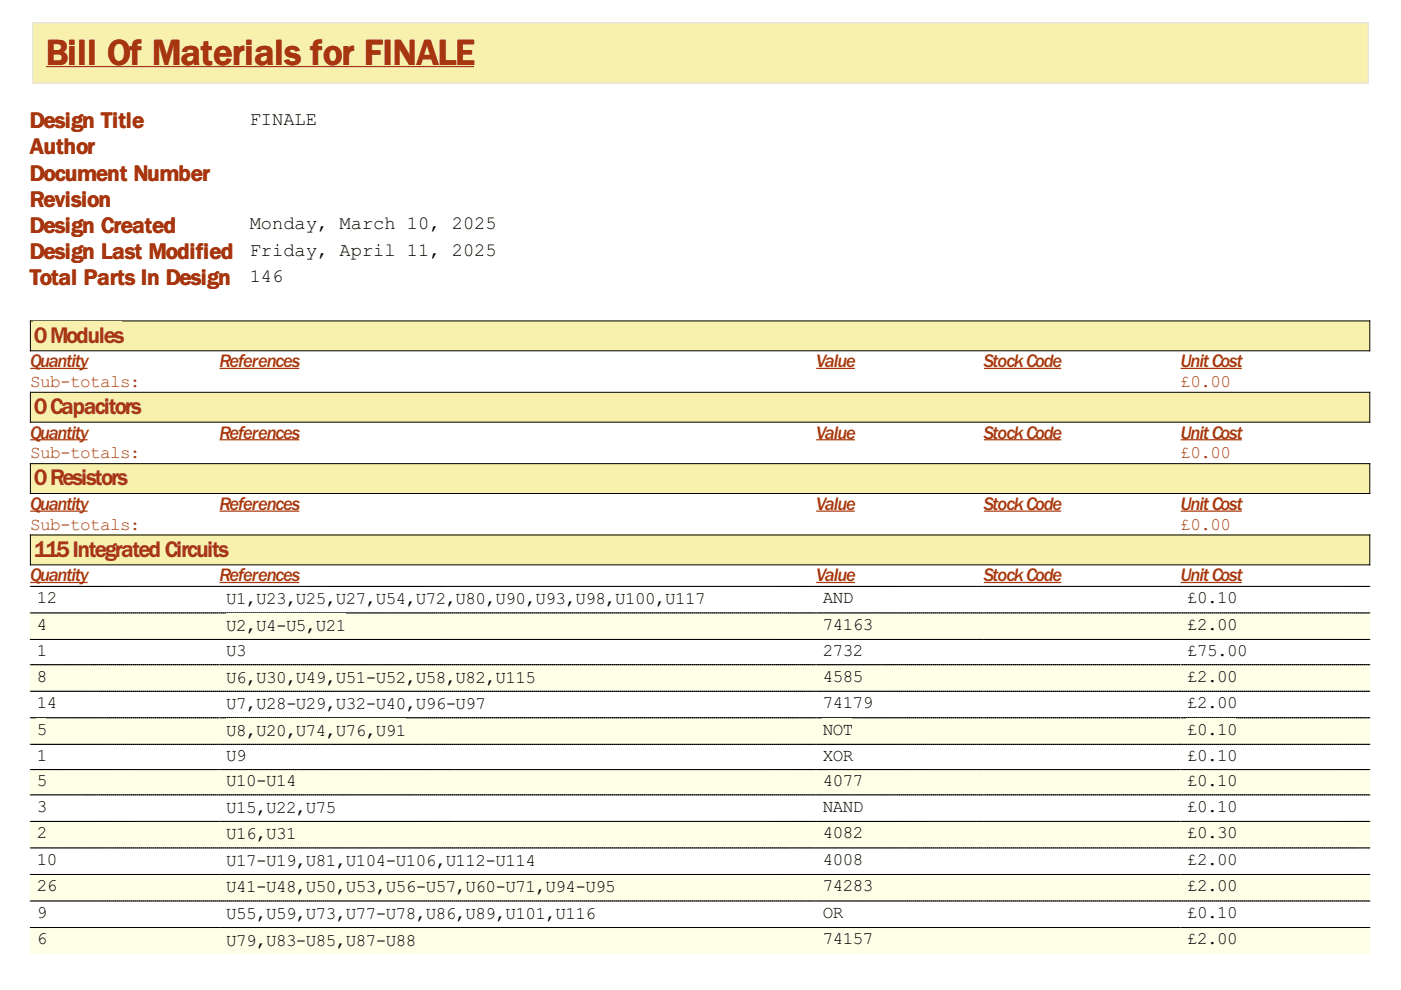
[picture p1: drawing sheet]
<svg xmlns="http://www.w3.org/2000/svg" width="297mm" height="210mm" viewBox="0 0 297 210" stroke-linecap="round" stroke-linejoin="round" font-family="sans-serif">
<defs><g id="words">
<text font-size="9" fill="#a73610" x="9.7" y="13.8">Bill Of Materials for FINALE</text>
<g font-size="5.6" fill="#a73610">
<text x="6.3" y="27.2">Design Title</text>
<text x="6.3" y="32.7">Author</text>
<text x="6.3" y="38.3">Document Number</text>
<text x="6.3" y="43.9">Revision</text>
<text x="6.3" y="49.4">Design Created</text>
<text x="6.3" y="55">Design Last Modified</text>
<text x="6.3" y="60.5">Total Parts In Design</text>
<text x="7.2" y="72.7">0Modules</text>
<text x="7.2" y="87.8">0Capacitors</text>
<text x="7.2" y="102.9">0Resistors</text>
<text x="7.2" y="118">115IntegratedCircuits</text>
</g>
<g font-size="4.5">
<text x="53" y="26.4">FINALE</text>
<text x="53" y="48.6">Monday, March 10, 2025</text>
<text x="53" y="54.2">Friday, April 11, 2025</text>
<text x="53" y="59.7">146</text>
</g>
<g font-size="4.5" fill="#a73610">
<text x="6.4" y="77.9">Quantity</text>
<text x="46.5" y="77.9">References</text>
<text x="173.1" y="77.9">Value</text>
<text x="208.6" y="77.9">StockCode</text>
<text x="250.3" y="77.9">UnitCost</text>
<text x="6.4" y="93">Quantity</text>
<text x="46.5" y="93">References</text>
<text x="173.1" y="93">Value</text>
<text x="208.6" y="93">StockCode</text>
<text x="250.3" y="93">UnitCost</text>
<text x="6.4" y="108.1">Quantity</text>
<text x="46.5" y="108.1">References</text>
<text x="173.1" y="108.1">Value</text>
<text x="208.6" y="108.1">StockCode</text>
<text x="250.3" y="108.1">UnitCost</text>
<text x="6.4" y="123.2">Quantity</text>
<text x="46.5" y="123.2">References</text>
<text x="173.1" y="123.2">Value</text>
<text x="208.6" y="123.2">StockCode</text>
<text x="250.3" y="123.2">UnitCost</text>
</g>
<g font-size="4.2" fill="#a73610">
<text x="6.4" y="82.1">Sub-totals:</text>
<text x="250.3" y="82.1">£0.00</text>
<text x="6.4" y="97.2">Sub-totals:</text>
<text x="250.3" y="97.2">£0.00</text>
<text x="6.4" y="112.3">Sub-totals:</text>
<text x="250.3" y="112.3">£0.00</text>
</g>
<g font-size="4.2">
<text x="7.8" y="127.9">12</text>
<text x="47.9" y="128.2">U1,U23,U25,U27,U54,U72,U80,U90,U93,U98,U100,U117</text>
<text x="174.5" y="127.9">AND</text>
<text x="251.7" y="127.9">£0.10</text>
<text x="7.8" y="133.5">4</text>
<text x="47.9" y="133.8">U2,U4-U5,U21</text>
<text x="174.5" y="133.5">74163</text>
<text x="251.7" y="133.5">£2.00</text>
<text x="7.8" y="139.1">1</text>
<text x="47.9" y="139.1">U3</text>
<text x="174.5" y="139.1">2732</text>
<text x="251.7" y="139.1">£75.00</text>
<text x="7.8" y="144.5">8</text>
<text x="47.9" y="144.8">U6,U30,U49,U51-U52,U58,U82,U115</text>
<text x="174.5" y="144.5">4585</text>
<text x="251.7" y="144.5">£2.00</text>
<text x="7.8" y="150.1">14</text>
<text x="7.8" y="155.7">5</text>
<text x="47.9" y="150.4">U7,U28-U29,U32-U40,U96-U97</text>
<text x="174.5" y="150.1">74179</text>
<text x="174.5" y="155.7">NOT</text>
<text x="251.7" y="150.1">£2.00</text>
<text x="251.7" y="155.7">£0.10</text>
<text x="7.8" y="161.4">1</text>
<text x="47.9" y="156">U8,U20,U74,U76,U91</text>
<text x="47.9" y="161.4">U9</text>
<text x="174.5" y="161.4">XOR</text>
<text x="251.7" y="161.4">£0.10</text>
<text x="7.8" y="166.7">5</text>
<text x="47.9" y="166.7">U10-U14</text>
<text x="174.5" y="166.7">4077</text>
<text x="251.7" y="166.7">£0.10</text>
<text x="7.8" y="172.1">3</text>
<text x="47.9" y="172.4">U15,U22,U75</text>
<text x="174.5" y="172.1">NAND</text>
<text x="251.7" y="172.1">£0.10</text>
<text x="7.8" y="177.7">2</text>
<text x="47.9" y="178">U16,U31</text>
<text x="174.5" y="177.7">4082</text>
<text x="251.7" y="177.7">£0.30</text>
<text x="7.8" y="183.3">10</text>
<text x="47.9" y="183.6">U17-U19,U81,U104-U106,U112-U114</text>
<text x="174.5" y="183.3">4008</text>
<text x="251.7" y="183.3">£2.00</text>
<text x="7.8" y="189">26</text>
<text x="47.9" y="189.2">U41-U48,U50,U53,U56-U57,U60-U71,U94-U95</text>
<text x="174.5" y="189">74283</text>
<text x="251.7" y="189">£2.00</text>
<text x="7.8" y="194.6">9</text>
<text x="47.9" y="194.9">U55,U59,U73,U77-U78,U86,U89,U101,U116</text>
<text x="174.5" y="194.6">OR</text>
<text x="251.7" y="194.6">£0.10</text>
<text x="7.8" y="200.2">6</text>
<text x="47.9" y="200.5">U79,U83-U85,U87-U88</text>
<text x="174.5" y="200.2">74157</text>
<text x="251.7" y="200.2">£2.00</text>
</g>
</g></defs>
<path d="M6.8 4.7h283.4v13h-283.4z" fill="#f7f1ad"/>
<path d="M7 4.8h283.1v12.8h-283.1z" fill="none" stroke="#e2e2ef" stroke-width=".21"/>
<path d="M9.8 6.9h90.7v9h-90.7z" fill="#f7f1ad"/>
<path d="M9.8 14.1h90.7" fill="none" stroke="#a73610" stroke-width=".26"/>
<path d="M6.4 68h284.1v6.4h-284.1z" fill="#f7f1ad"/>
<path d="M6.4 68h284v6.4h-284z" fill="none" stroke="#000" stroke-width=".21"/>
<path d="M7.1 68.2h18.8v5.6h-18.8z" fill="#f7f1ad"/>
<path d="M6.4 78.1h12.2M46.5 78.1h17M173.1 78.1h8.2M208.6 78.1h16.4M250.3 78.1h13" fill="none" stroke="#a73610" stroke-width=".26"/>
<path d="M6.4 83.1h284.1v6.4h-284.1z" fill="#f7f1ad"/>
<path d="M6.4 83.2h284v6.3h-284z" fill="none" stroke="#000" stroke-width=".21"/>
<path d="M7.1 83.3h22.5v5.6h-22.5z" fill="#f7f1ad"/>
<path d="M6.4 93.2h12.2M46.5 93.2h17M173.1 93.2h8.2M208.6 93.2h16.4M250.3 93.2h13" fill="none" stroke="#a73610" stroke-width=".26"/>
<path d="M6.4 98.3h284.1v6.4h-284.1z" fill="#f7f1ad"/>
<path d="M6.4 98.3h284v6.3h-284z" fill="none" stroke="#000" stroke-width=".21"/>
<path d="M7.1 98.6h19.6v5.6h-19.6z" fill="#f7f1ad"/>
<path d="M6.4 108.4h12.2M46.5 108.4h17M173.1 108.4h8.2M208.6 108.4h16.4M250.3 108.4h13" fill="none" stroke="#a73610" stroke-width=".26"/>
<path d="M6.4 113.4h284.1v6.4h-284.1z" fill="#f7f1ad"/>
<path d="M6.4 113.4h284v6.4h-284z" fill="none" stroke="#000" stroke-width=".21"/>
<path d="M7.1 113.7h41v5.6h-41z" fill="#f7f1ad"/>
<path d="M6.4 123.5h12.2M46.5 123.5h17M173.1 123.5h8.2M208.6 123.5h16.4M250.3 123.5h13" fill="none" stroke="#a73610" stroke-width=".26"/>
<path d="M6.4 124.3h40.1M46.6 124.3h126.4M173.1 124.3h35.5M208.6 124.3h41.7M250.4 124.3h40" fill="none" stroke="#000" stroke-width=".21" stroke-dasharray=".3 .1"/>
<path d="M6.4 129.9h40.1v5.6h-40.1z" fill="#feffe6"/>
<path d="M6.4 130h40.1" fill="none" stroke="#000" stroke-width=".21" stroke-dasharray=".3 .1"/>
<g fill="#feffe6">
<path d="M7.7 130.1h2.1v4.3h-2.1z"/>
<path d="M46.5 129.9h126.6v5.6h-126.6z"/>
</g>
<path d="M46.6 130h126.4" fill="none" stroke="#000" stroke-width=".21" stroke-dasharray=".3 .1"/>
<g fill="#feffe6">
<path d="M47.9 130.1h25.4v4.5h-25.4z"/>
<path d="M173.1 129.9h35.5v5.6h-35.5z"/>
</g>
<path d="M173.1 130h35.5" fill="none" stroke="#000" stroke-width=".21" stroke-dasharray=".3 .1"/>
<g fill="#feffe6">
<path d="M174.3 130.1h10.6v4.3h-10.6z"/>
<path d="M208.6 129.9h41.7v5.6h-41.7z"/>
</g>
<path d="M208.6 130h41.7" fill="none" stroke="#000" stroke-width=".21" stroke-dasharray=".3 .1"/>
<path d="M250.3 129.9h40.2v5.6h-40.2z" fill="#feffe6"/>
<path d="M250.4 130h40" fill="none" stroke="#000" stroke-width=".21" stroke-dasharray=".3 .1"/>
<path d="M251.5 130.1h10.6v4.3h-10.6z" fill="#feffe6"/>
<path d="M6.4 135.6h40.1M46.6 135.6h126.4M173.1 135.6h35.5M208.6 135.6h41.7M250.4 135.6h40" fill="none" stroke="#000" stroke-width=".21" stroke-dasharray=".3 .1"/>
<path d="M6.4 140.9h40.1v5.6h-40.1z" fill="#feffe6"/>
<path d="M6.4 140.9h40.1" fill="none" stroke="#000" stroke-width=".21" stroke-dasharray=".3 .1"/>
<g fill="#feffe6">
<path d="M7.7 141.2h2.1v4.3h-2.1z"/>
<path d="M46.5 140.9h126.6v5.6h-126.6z"/>
</g>
<path d="M46.6 140.9h126.4" fill="none" stroke="#000" stroke-width=".21" stroke-dasharray=".3 .1"/>
<g fill="#feffe6">
<path d="M47.9 141.2h65.6v4.5h-65.6z"/>
<path d="M173.1 140.9h35.5v5.6h-35.5z"/>
</g>
<path d="M173.1 140.9h35.5" fill="none" stroke="#000" stroke-width=".21" stroke-dasharray=".3 .1"/>
<g fill="#feffe6">
<path d="M174.3 141.2h8.4v4.3h-8.4z"/>
<path d="M208.6 140.9h41.7v5.6h-41.7z"/>
</g>
<path d="M208.6 140.9h41.7" fill="none" stroke="#000" stroke-width=".21" stroke-dasharray=".3 .1"/>
<path d="M250.3 140.9h40.2v5.6h-40.2z" fill="#feffe6"/>
<path d="M250.4 140.9h40" fill="none" stroke="#000" stroke-width=".21" stroke-dasharray=".3 .1"/>
<path d="M251.5 141.2h10.6v4.3h-10.6z" fill="#feffe6"/>
<path d="M6.4 146.6h40.1M46.6 146.6h126.4M173.1 146.6h35.5M208.6 146.6h41.7M250.4 146.6h40" fill="none" stroke="#000" stroke-width=".21" stroke-dasharray=".3 .1"/>
<path d="M6.4 152.2h40.1v5.6h-40.1z" fill="#feffe6"/>
<path d="M6.4 152.2h40.1" fill="none" stroke="#000" stroke-width=".21" stroke-dasharray=".3 .1"/>
<g fill="#feffe6">
<path d="M7.7 152.3h2.1v4.3h-2.1z"/>
<path d="M46.5 152.2h126.6v5.6h-126.6z"/>
</g>
<path d="M46.6 152.2h126.4" fill="none" stroke="#000" stroke-width=".21" stroke-dasharray=".3 .1"/>
<g fill="#feffe6">
<path d="M47.9 152.3h38v4.5h-38z"/>
<path d="M173.1 152.2h35.5v5.6h-35.5z"/>
</g>
<path d="M173.1 152.2h35.5" fill="none" stroke="#000" stroke-width=".21" stroke-dasharray=".3 .1"/>
<g fill="#feffe6">
<path d="M174.3 152.3h6.3v4.3h-6.3z"/>
<path d="M208.6 152.2h41.7v5.6h-41.7z"/>
</g>
<path d="M208.6 152.2h41.7" fill="none" stroke="#000" stroke-width=".21" stroke-dasharray=".3 .1"/>
<path d="M250.3 152.2h40.2v5.6h-40.2z" fill="#feffe6"/>
<path d="M250.4 152.2h40" fill="none" stroke="#000" stroke-width=".21" stroke-dasharray=".3 .1"/>
<path d="M251.5 152.3h10.6v4.3h-10.6z" fill="#feffe6"/>
<path d="M6.4 157.8h40.1M46.6 157.8h126.4M173.1 157.8h35.5M208.6 157.8h41.7M250.4 157.8h40" fill="none" stroke="#000" stroke-width=".21" stroke-dasharray=".3 .1"/>
<path d="M6.4 163.1h40.1v5.4h-40.1z" fill="#feffe6"/>
<path d="M6.4 163.2h40.1" fill="none" stroke="#000" stroke-width=".21" stroke-dasharray=".3 .1"/>
<g fill="#feffe6">
<path d="M7.7 163.4h2.1v4.3h-2.1z"/>
<path d="M46.5 163.1h126.6v5.4h-126.6z"/>
</g>
<path d="M46.6 163.2h126.4" fill="none" stroke="#000" stroke-width=".21" stroke-dasharray=".3 .1"/>
<g fill="#feffe6">
<path d="M47.9 163.4h14.8v4.3h-14.8z"/>
<path d="M173.1 163.1h35.5v5.4h-35.5z"/>
</g>
<path d="M173.1 163.2h35.5" fill="none" stroke="#000" stroke-width=".21" stroke-dasharray=".3 .1"/>
<g fill="#feffe6">
<path d="M174.3 163.4h8.4v4.3h-8.4z"/>
<path d="M208.6 163.1h41.7v5.4h-41.7z"/>
</g>
<path d="M208.6 163.2h41.7" fill="none" stroke="#000" stroke-width=".21" stroke-dasharray=".3 .1"/>
<path d="M250.3 163.1h40.2v5.4h-40.2z" fill="#feffe6"/>
<path d="M250.4 163.2h40" fill="none" stroke="#000" stroke-width=".21" stroke-dasharray=".3 .1"/>
<path d="M251.5 163.4h10.6v4.3h-10.6z" fill="#feffe6"/>
<path d="M6.4 168.5h40.1M46.6 168.5h126.4M173.1 168.5h35.5M208.6 168.5h41.7M250.4 168.5h40" fill="none" stroke="#000" stroke-width=".21" stroke-dasharray=".3 .1"/>
<path d="M6.4 174.1h40.1v5.6h-40.1z" fill="#feffe6"/>
<path d="M6.4 174.2h40.1" fill="none" stroke="#000" stroke-width=".21" stroke-dasharray=".3 .1"/>
<g fill="#feffe6">
<path d="M7.7 174.3h2.1v4.2h-2.1z"/>
<path d="M46.5 174.1h126.6v5.6h-126.6z"/>
</g>
<path d="M46.6 174.2h126.4" fill="none" stroke="#000" stroke-width=".21" stroke-dasharray=".3 .1"/>
<g fill="#feffe6">
<path d="M47.9 174.3h14.8v4.5h-14.8z"/>
<path d="M173.1 174.1h35.5v5.6h-35.5z"/>
</g>
<path d="M173.1 174.2h35.5" fill="none" stroke="#000" stroke-width=".21" stroke-dasharray=".3 .1"/>
<g fill="#feffe6">
<path d="M174.3 174.3h8.4v4.2h-8.4z"/>
<path d="M208.6 174.1h41.7v5.6h-41.7z"/>
</g>
<path d="M208.6 174.2h41.7" fill="none" stroke="#000" stroke-width=".21" stroke-dasharray=".3 .1"/>
<path d="M250.3 174.1h40.2v5.6h-40.2z" fill="#feffe6"/>
<path d="M250.4 174.2h40" fill="none" stroke="#000" stroke-width=".21" stroke-dasharray=".3 .1"/>
<path d="M251.5 174.3h10.6v4.2h-10.6z" fill="#feffe6"/>
<path d="M6.4 179.8h40.1M46.6 179.8h126.4M173.1 179.8h35.5M208.6 179.8h41.7M250.4 179.8h40" fill="none" stroke="#000" stroke-width=".21" stroke-dasharray=".3 .1"/>
<path d="M6.4 185.4h40.1v5.6h-40.1z" fill="#feffe6"/>
<path d="M6.4 185.4h40.1" fill="none" stroke="#000" stroke-width=".21" stroke-dasharray=".3 .1"/>
<g fill="#feffe6">
<path d="M7.7 185.7h4.2v4.2h-4.2z"/>
<path d="M46.5 185.4h126.6v5.6h-126.6z"/>
</g>
<path d="M46.6 185.4h126.4" fill="none" stroke="#000" stroke-width=".21" stroke-dasharray=".3 .1"/>
<g fill="#feffe6">
<path d="M47.9 185.7h82.5v4.5h-82.5z"/>
<path d="M173.1 185.4h35.5v5.6h-35.5z"/>
</g>
<path d="M173.1 185.4h35.5" fill="none" stroke="#000" stroke-width=".21" stroke-dasharray=".3 .1"/>
<g fill="#feffe6">
<path d="M174.3 185.7h10.6v4.2h-10.6z"/>
<path d="M208.6 185.4h41.7v5.6h-41.7z"/>
</g>
<path d="M208.6 185.4h41.7" fill="none" stroke="#000" stroke-width=".21" stroke-dasharray=".3 .1"/>
<path d="M250.3 185.4h40.2v5.6h-40.2z" fill="#feffe6"/>
<path d="M250.4 185.4h40" fill="none" stroke="#000" stroke-width=".21" stroke-dasharray=".3 .1"/>
<path d="M251.5 185.7h10.6v4.2h-10.6z" fill="#feffe6"/>
<path d="M6.4 191h40.1M46.6 191h126.4M173.1 191h35.5M208.6 191h41.7M250.4 191h40" fill="none" stroke="#000" stroke-width=".21" stroke-dasharray=".3 .1"/>
<path d="M6.4 196.6h40.1v5.6h-40.1z" fill="#feffe6"/>
<path d="M6.4 196.7h40.1" fill="none" stroke="#000" stroke-width=".21" stroke-dasharray=".3 .1"/>
<g fill="#feffe6">
<path d="M7.7 197h2.1v4.3h-2.1z"/>
<path d="M46.5 196.6h126.6v5.6h-126.6z"/>
</g>
<path d="M46.6 196.7h126.4" fill="none" stroke="#000" stroke-width=".21" stroke-dasharray=".3 .1"/>
<g fill="#feffe6">
<path d="M47.9 197h40.2v4.5h-40.2z"/>
<path d="M173.1 196.6h35.5v5.6h-35.5z"/>
</g>
<path d="M173.1 196.7h35.5" fill="none" stroke="#000" stroke-width=".21" stroke-dasharray=".3 .1"/>
<g fill="#feffe6">
<path d="M174.3 197h10.6v4.3h-10.6z"/>
<path d="M208.6 196.6h41.7v5.6h-41.7z"/>
</g>
<path d="M208.6 196.7h41.7" fill="none" stroke="#000" stroke-width=".21" stroke-dasharray=".3 .1"/>
<path d="M250.3 196.6h40.2v5.6h-40.2z" fill="#feffe6"/>
<path d="M250.4 196.7h40" fill="none" stroke="#000" stroke-width=".21" stroke-dasharray=".3 .1"/>
<path d="M251.5 197h10.6v4.3h-10.6z" fill="#feffe6"/>
<use href="#words"/>
</svg>
